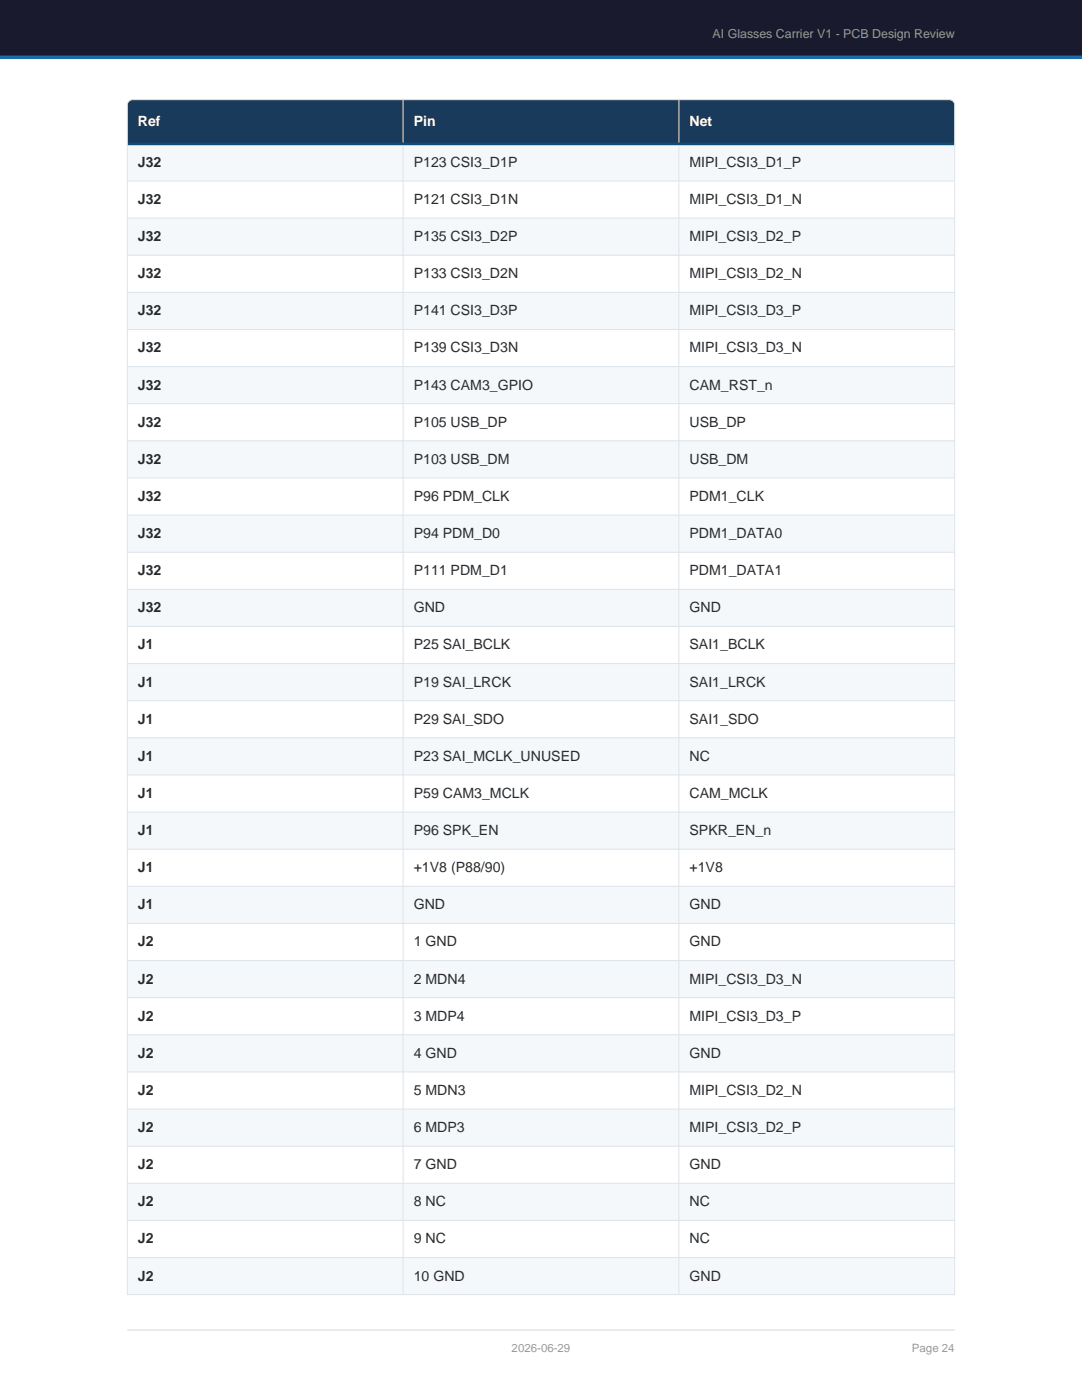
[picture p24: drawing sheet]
<svg xmlns="http://www.w3.org/2000/svg" width="216mm" height="279mm" viewBox="0 0 216 279" stroke-linecap="round" stroke-linejoin="round" font-family="sans-serif">
<defs><g id="words">
<g font-size="2.8" fill="#fff">
<text x="27.5" y="25.2">Ref</text>
<text x="82.5" y="25.2">Pin</text>
<text x="137.6" y="25.2">Net</text>
</g>
<g font-size="2.8" fill="#2c2c2c">
<text x="27.5" y="33.3">J32</text>
<text x="82.5" y="33.3">P123 CSI3_D1P</text>
<text x="137.6" y="33.3">MIPI_CSI3_D1_P</text>
<text x="27.5" y="40.7">J32</text>
<text x="82.5" y="40.7">P121 CSI3_D1N</text>
<text x="137.6" y="40.7">MIPI_CSI3_D1_N</text>
<text x="27.5" y="48.1">J32</text>
<text x="82.5" y="48.1">P135 CSI3_D2P</text>
<text x="137.6" y="48.1">MIPI_CSI3_D2_P</text>
<text x="27.5" y="55.5">J32</text>
<text x="82.5" y="55.5">P133 CSI3_D2N</text>
<text x="137.6" y="55.5">MIPI_CSI3_D2_N</text>
<text x="27.5" y="62.9">J32</text>
<text x="82.5" y="62.9">P141 CSI3_D3P</text>
<text x="137.6" y="62.9">MIPI_CSI3_D3_P</text>
<text x="27.5" y="70.3">J32</text>
<text x="82.5" y="70.3">P139 CSI3_D3N</text>
<text x="137.6" y="70.3">MIPI_CSI3_D3_N</text>
<text x="27.5" y="77.8">J32</text>
<text x="82.5" y="77.8">P143 CAM3_GPIO</text>
<text x="137.6" y="77.8">CAM_RST_n</text>
<text x="27.5" y="85.2">J32</text>
<text x="82.5" y="85.2">P105 USB_DP</text>
<text x="137.6" y="85.2">USB_DP</text>
<text x="27.5" y="92.6">J32</text>
<text x="82.5" y="92.6">P103 USB_DM</text>
<text x="137.6" y="92.6">USB_DM</text>
<text x="27.5" y="100">J32</text>
<text x="82.5" y="100">P96 PDM_CLK</text>
<text x="137.6" y="100">PDM1_CLK</text>
<text x="27.5" y="107.4">J32</text>
<text x="82.5" y="107.4">P94 PDM_D0</text>
<text x="137.6" y="107.4">PDM1_DATA0</text>
<text x="27.5" y="114.8">J32</text>
<text x="82.5" y="114.8">P111 PDM_D1</text>
<text x="137.6" y="114.8">PDM1_DATA1</text>
<text x="27.5" y="122.2">J32</text>
<text x="82.5" y="122.2">GND</text>
<text x="137.6" y="122.2">GND</text>
<text x="27.5" y="129.6">J1</text>
<text x="82.5" y="129.6">P25 SAI_BCLK</text>
<text x="137.6" y="129.6">SAI1_BCLK</text>
<text x="27.5" y="137">J1</text>
<text x="82.5" y="137">P19 SAI_LRCK</text>
<text x="137.6" y="137">SAI1_LRCK</text>
<text x="27.5" y="144.4">J1</text>
<text x="82.5" y="144.4">P29 SAI_SDO</text>
<text x="137.6" y="144.4">SAI1_SDO</text>
<text x="27.5" y="151.8">J1</text>
<text x="82.5" y="151.8">P23 SAI_MCLK_UNUSED</text>
<text x="137.6" y="151.8">NC</text>
<text x="27.5" y="159.2">J1</text>
<text x="82.5" y="159.2">P59 CAM3_MCLK</text>
<text x="137.6" y="159.2">CAM_MCLK</text>
<text x="27.5" y="166.7">J1</text>
<text x="82.5" y="166.7">P96 SPK_EN</text>
<text x="137.6" y="166.7">SPKR_EN_n</text>
<text x="27.5" y="174.1">J1</text>
<text x="82.5" y="174.1">+1V8 (P88/90)</text>
<text x="137.6" y="174.1">+1V8</text>
<text x="27.5" y="181.5">J1</text>
<text x="82.5" y="181.5">GND</text>
<text x="137.6" y="181.5">GND</text>
<text x="27.5" y="188.9">J2</text>
<text x="82.5" y="188.9">1 GND</text>
<text x="137.6" y="188.9">GND</text>
<text x="27.5" y="196.3">J2</text>
<text x="82.5" y="196.3">2 MDN4</text>
<text x="137.6" y="196.3">MIPI_CSI3_D3_N</text>
<text x="27.5" y="203.7">J2</text>
<text x="82.5" y="203.7">3 MDP4</text>
<text x="137.6" y="203.7">MIPI_CSI3_D3_P</text>
<text x="27.5" y="211.1">J2</text>
<text x="82.5" y="211.1">4 GND</text>
<text x="137.6" y="211.1">GND</text>
<text x="27.5" y="218.5">J2</text>
<text x="82.5" y="218.5">5 MDN3</text>
<text x="137.6" y="218.5">MIPI_CSI3_D2_N</text>
<text x="27.5" y="225.9">J2</text>
<text x="82.5" y="225.9">6 MDP3</text>
<text x="137.6" y="225.9">MIPI_CSI3_D2_P</text>
<text x="27.5" y="233.3">J2</text>
<text x="82.5" y="233.3">7 GND</text>
<text x="137.6" y="233.3">GND</text>
<text x="27.5" y="240.7">J2</text>
<text x="82.5" y="240.7">8 NC</text>
<text x="137.6" y="240.7">NC</text>
<text x="27.5" y="248.1">J2</text>
<text x="82.5" y="248.1">9 NC</text>
<text x="137.6" y="248.1">NC</text>
<text x="27.5" y="255.6">J2</text>
<text x="82.5" y="255.6">10 GND</text>
<text x="137.6" y="255.6">GND</text>
</g>
<text font-size="2.5" fill="#89a" x="142.2" y="7.6">AI Glasses Carrier V1 - PCB Design Review</text>
<g font-size="2.3" fill="#999">
<text x="102.1" y="269.7">2026-06-29</text>
<text x="182" y="269.7">Page 24</text>
</g>
</g></defs>
<path d="M0 0h215.9v11.4h-215.9z" fill-rule="evenodd" fill="#1a1a2e"/>
<path d="M0 11.4h215.9" fill="none" stroke="#1b6ca8" stroke-width=".71" stroke-linecap="butt"/>
<path d="M25.4 265.4h165.1" fill="none" stroke="#d0d8e0" stroke-width=".2"/>
<path d="M25.4 19.9h165.1v8.8h-165.1z" fill-rule="evenodd" fill="#1a3a5c"/>
<g fill="#f4f8fb">
<path d="M25.4 28.7h165.1v7.4h-165.1z" fill-rule="evenodd"/>
<path d="M25.4 43.5h165.1v7.4h-165.1z" fill-rule="evenodd"/>
<path d="M25.4 58.3h165.1v7.5h-165.1z" fill-rule="evenodd"/>
<path d="M25.4 73.2h165.1v7.4h-165.1z" fill-rule="evenodd"/>
<path d="M25.4 88h165.1v7.4h-165.1z" fill-rule="evenodd"/>
<path d="M25.4 102.8h165.1v7.4h-165.1z" fill-rule="evenodd"/>
<path d="M25.4 117.6h165.1v7.4h-165.1z" fill-rule="evenodd"/>
<path d="M25.4 132.4h165.1v7.4h-165.1z" fill-rule="evenodd"/>
<path d="M25.4 147.2h165.1v7.5h-165.1z" fill-rule="evenodd"/>
<path d="M25.4 162.1h165.1v7.4h-165.1z" fill-rule="evenodd"/>
<path d="M25.4 176.9h165.1v7.4h-165.1z" fill-rule="evenodd"/>
<path d="M25.4 191.7h165.1v7.4h-165.1z" fill-rule="evenodd"/>
<path d="M25.4 206.5h165.1v7.4h-165.1z" fill-rule="evenodd"/>
<path d="M25.4 221.3h165.1v7.4h-165.1z" fill-rule="evenodd"/>
<path d="M25.4 236.1h165.1v7.5h-165.1z" fill-rule="evenodd"/>
<path d="M25.4 251h165.1v7.4h-165.1z" fill-rule="evenodd"/>
</g>
<g fill="none" stroke="#dde4ea" stroke-width=".2">
<path d="M80.4 19.9v238.5M135.5 19.9v238.5M25.4 28.7v-7.7l.3-.8 .8-.3h162.9l.8 .3 .3 .8v7.7M25.4 28.7h165.1M25.4 36.1h165.1M25.4 28.7v229.7h165.1v-229.7M25.4 43.5h165.1M25.4 50.9h165.1M25.4 58.3h165.1M25.4 65.8h165.1M25.4 73.2h165.1M25.4 80.6h165.1"/>
<path d="M25.4 88h165.1M25.4 95.4h165.1M25.4 102.8h165.1M25.4 110.2h165.1M25.4 117.6h165.1M25.4 125h165.1M25.4 132.4h165.1M25.4 139.8h165.1M25.4 147.2h165.1M25.4 154.7h165.1M25.4 162.1h165.1M25.4 169.5h165.1"/>
<path d="M25.4 176.9h165.1M25.4 184.3h165.1M25.4 191.7h165.1M25.4 199.1h165.1M25.4 206.5h165.1M25.4 213.9h165.1M25.4 221.3h165.1M25.4 228.7h165.1M25.4 236.1h165.1M25.4 243.6h165.1M25.4 251h165.1"/>
</g>
<path d="M25.4 28.7h165.1" fill="none" stroke="#0f4c75" stroke-width=".53"/>
<use href="#words"/>
</svg>
